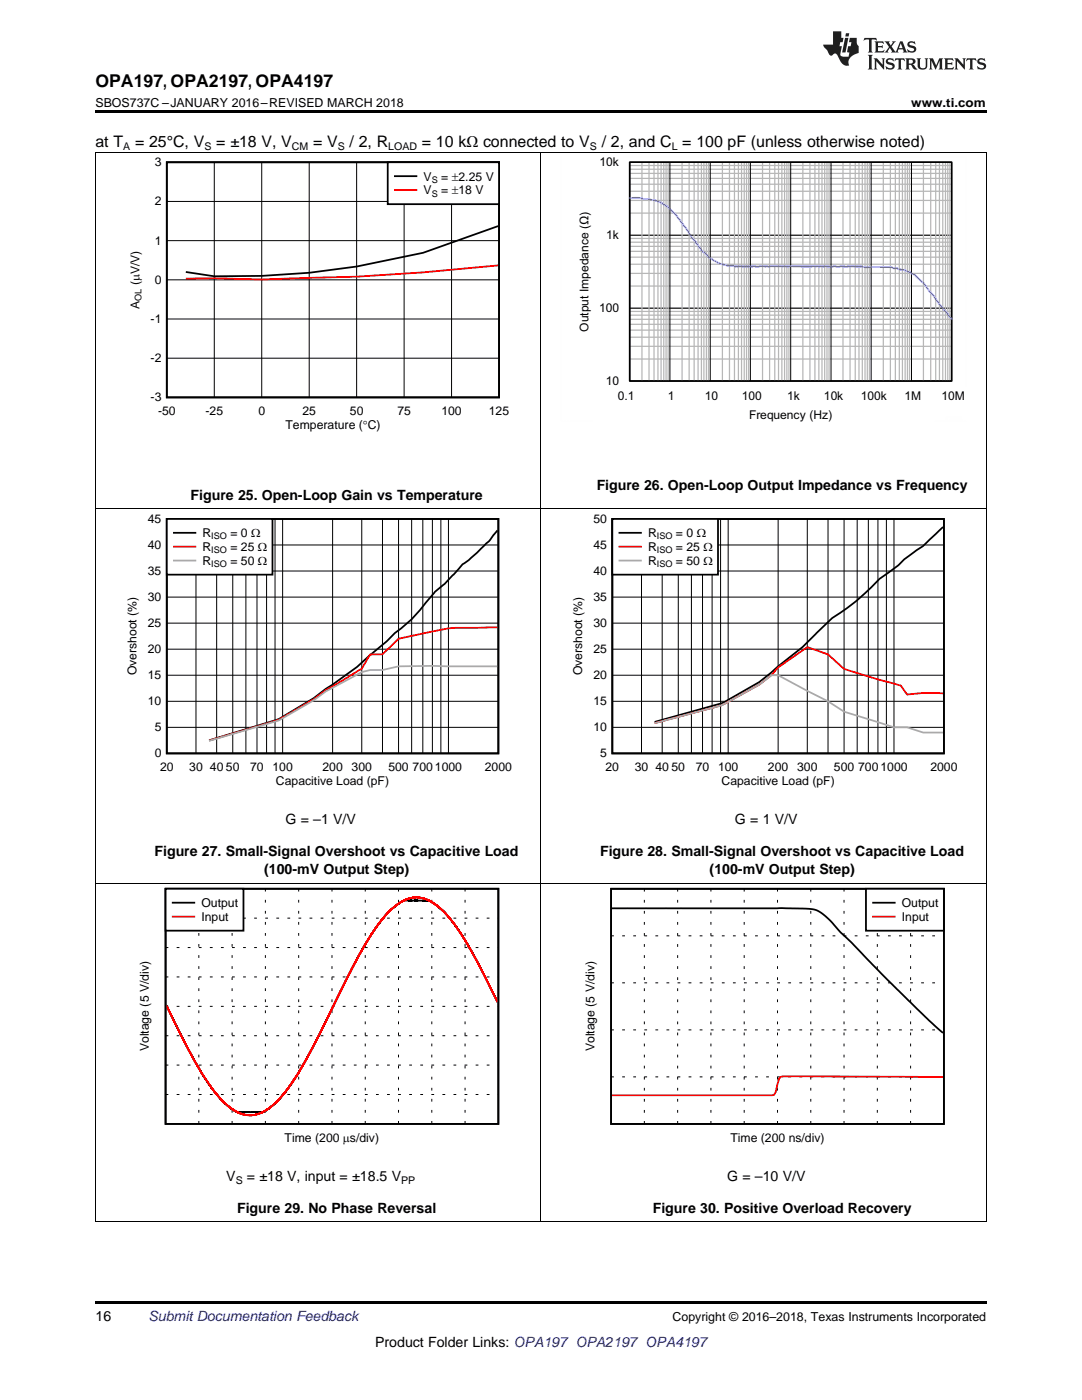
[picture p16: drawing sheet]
<svg xmlns="http://www.w3.org/2000/svg" width="216mm" height="279mm" viewBox="0 0 216 279" stroke-linecap="round" stroke-linejoin="round" font-family="sans-serif">
<defs><g id="words">
<text font-size="3.5" x="19" y="17.3">OPA197, OPA2197, OPA4197</text>
<g font-size="3.2">
<text x="19" y="29.3">at T</text>
<text x="27" y="29.3">= 25°C, V</text>
<text x="43.1" y="29.3">= ±18 V, V</text>
<text x="62.5" y="29.3">= V</text>
<text x="69.7" y="29.3">/ 2, R</text>
<text x="84.2" y="29.3">= 10 kΩ connected to V</text>
<text x="120.1" y="29.3">/ 2, and C = 100 pF (unless otherwise noted)</text>
</g>
<g font-size="2.8">
<text x="38" y="99.8">Figure 25. Open-Loop Gain vs Temperature</text>
<text x="119.1" y="97.7">Figure 26. Open-Loop Output Impedance vs Frequency</text>
<text x="57" y="164.5">G = –1 V/V</text>
<text x="146.6" y="164.5">G = 1 V/V</text>
<text x="30.8" y="170.8">Figure 27. Small-Signal Overshoot vs Capacitive Load</text>
<text x="119.7" y="170.8">Figure 28. Small-Signal Overshoot vs Capacitive Load</text>
<text x="52.7" y="174.5">(100-mV Output Step)</text>
<text x="141.6" y="174.5">(100-mV Output Step)</text>
<text x="45.2" y="235.7">V</text>
<text x="49.3" y="235.7">= ±18 V, input = ±18.5 V</text>
<text x="145.1" y="235.7">G = –10 V/V</text>
<text x="47.3" y="242.1">Figure 29. No Phase Reversal</text>
<text x="130.2" y="242.1">Figure 30. Positive Overload Recovery</text>
<text x="19" y="263.6">16</text>
<text x="74.9" y="268.9">Product Folder Links: OPA197 OPA2197 OPA4197</text>
</g>
<text font-size="2.8" fill="#0000c8" x="29.6" y="263.6">Submit Documentation Feedback</text>
<g font-size="2.5">
<text x="19" y="21.4">SBOS737C –JANUARY 2016–REVISED MARCH 2018</text>
<text x="181.8" y="21.4">www.ti.com</text>
<text x="134.2" y="263.6">Copyright © 2016–2018, Texas Instruments Incorporated</text>
</g>
<g font-size="2.4">
<text x="30.9" y="33.2">3</text>
<text x="119.6" y="33.2">10k</text>
<text x="30.9" y="41">2</text>
<text x="84.5" y="36">V</text>
<text x="84.5" y="38.8">V</text>
<text x="88" y="36">=</text>
<text x="88" y="38.8">=</text>
<text x="90.2" y="36">r2.25 V</text>
<text x="90.2" y="38.8">r18 V</text>
<text x="121" y="47.8">1k</text>
<text x="30.9" y="48.8">1</text>
<text x="27.8" y="56.9" transform="rotate(-90 27.8 56.9)">(PV/V)</text>
<text x="30.9" y="56.6">0</text>
<text x="27.8" y="61.7" transform="rotate(-90 27.8 61.7)">A</text>
<text x="30" y="64.5">-1</text>
<text x="119.6" y="62.3">100</text>
<text x="117.5" y="66.2" transform="rotate(-90 117.5 66.2)">Output Impedance (Ω)</text>
<text x="30" y="72.3">-2</text>
<text x="120.9" y="76.9">10</text>
<text x="30" y="80.1">-3</text>
<text x="31.5" y="82.9">-50</text>
<text x="41" y="82.9">-25</text>
<text x="51.6" y="82.9">0</text>
<text x="60.4" y="82.9">25</text>
<text x="69.8" y="82.9">50</text>
<text x="79.3" y="82.9">75</text>
<text x="88.1" y="82.9">100</text>
<text x="97.5" y="82.9">125</text>
<text x="123.3" y="79.8">0.1</text>
<text x="133.3" y="79.8">1</text>
<text x="140.7" y="79.8">10</text>
<text x="148" y="79.8">100</text>
<text x="149.5" y="83.6">Frequency (Hz)</text>
<text x="157.1" y="79.8">1k</text>
<text x="164.4" y="79.8">10k</text>
<text x="171.8" y="79.8">100k</text>
<text x="180.5" y="79.8">1M</text>
<text x="187.9" y="79.8">10M</text>
<text x="57" y="85.7">Temperature (qC)</text>
<text x="29.5" y="104.4">45</text>
<text x="40.4" y="107.2">R</text>
<text x="46" y="107.2">= 0</text>
<text x="50.1" y="107.2">:</text>
<text x="118.4" y="104.4">50</text>
<text x="129.3" y="107.2">R</text>
<text x="134.9" y="107.2">= 0</text>
<text x="139" y="107.2">:</text>
<text x="29.5" y="109.6">40</text>
<text x="40.4" y="110">R</text>
<text x="40.4" y="112.7">R</text>
<text x="46" y="110">= 25</text>
<text x="46" y="112.7">= 50</text>
<text x="51.5" y="110">:</text>
<text x="51.5" y="112.7">:</text>
<text x="118.4" y="109.6">45</text>
<text x="129.3" y="110">R</text>
<text x="129.3" y="112.7">R</text>
<text x="134.9" y="110">= 25</text>
<text x="134.9" y="112.7">= 50</text>
<text x="140.4" y="110">:</text>
<text x="140.4" y="112.7">:</text>
<text x="29.5" y="120">30</text>
<text x="29.5" y="114.8">35</text>
<text x="118.4" y="120">35</text>
<text x="118.4" y="114.8">40</text>
<text x="29.5" y="125.2">25</text>
<text x="118.4" y="125.2">30</text>
<text x="29.5" y="130.4">20</text>
<text x="118.4" y="130.4">25</text>
<text x="27.3" y="134.8" transform="rotate(-90 27.3 134.8)">Overshoot (%)</text>
<text x="29.5" y="135.6">15</text>
<text x="116.2" y="134.8" transform="rotate(-90 116.2 134.8)">Overshoot (%)</text>
<text x="118.4" y="135.6">20</text>
<text x="29.5" y="140.8">10</text>
<text x="118.4" y="140.8">15</text>
<text x="30.9" y="146">5</text>
<text x="118.4" y="146">10</text>
<text x="30.9" y="151.2">0</text>
<text x="31.9" y="153.9">20</text>
<text x="37.8" y="153.9">30</text>
<text x="41.9" y="153.9">40</text>
<text x="45.1" y="153.9">50</text>
<text x="49.9" y="153.9">70</text>
<text x="54.4" y="153.9">100</text>
<text x="64.3" y="153.9">200</text>
<text x="70.2" y="153.9">300</text>
<text x="77.5" y="153.9">500</text>
<text x="82.3" y="153.9">7001000</text>
<text x="96.8" y="153.9">2000</text>
<text x="119.8" y="151.2">5</text>
<text x="120.8" y="153.9">20</text>
<text x="126.7" y="153.9">30</text>
<text x="130.8" y="153.9">40</text>
<text x="134" y="153.9">50</text>
<text x="138.8" y="153.9">70</text>
<text x="143.3" y="153.9">100</text>
<text x="153.2" y="153.9">200</text>
<text x="159.1" y="153.9">300</text>
<text x="166.4" y="153.9">500</text>
<text x="171.2" y="153.9">7001000</text>
<text x="185.7" y="153.9">2000</text>
<text x="55.1" y="156.7">Capacitive Load (pF)</text>
<text x="144" y="156.7">Capacitive Load (pF)</text>
<text x="40.2" y="181">Output</text>
<text x="40.2" y="183.8">Input</text>
<text x="180" y="181">Output</text>
<text x="180" y="183.8">Input</text>
<text x="29.7" y="209.8" transform="rotate(-90 29.7 209.8)">Voltage (5 V/div)</text>
<text x="118.6" y="209.8" transform="rotate(-90 118.6 209.8)">Voltage (5 V/div)</text>
<text x="56.8" y="227.9">Time (200 Ps/div)</text>
<text x="145.7" y="227.9">Time (200 ns/div)</text>
</g>
<g font-size="2.1">
<text x="24.6" y="29.9">A</text>
<text x="40.8" y="29.9">S</text>
<text x="58.2" y="29.9">CM</text>
<text x="67.4" y="29.9">S</text>
<text x="77.5" y="29.9">LOAD</text>
<text x="117.7" y="29.9">S</text>
<text x="134" y="29.9">L</text>
<text x="47" y="236.3">S</text>
<text x="80" y="236.3">PP</text>
</g>
<g font-size="1.8">
<text x="86.1" y="36.4">S</text>
<text x="86.1" y="39.2">S</text>
<text x="28.2" y="60.1" transform="rotate(-90 28.2 60.1)">OL</text>
<text x="42.2" y="107.6">ISO</text>
<text x="131.1" y="107.6">ISO</text>
<text x="42.2" y="110.4">ISO</text>
<text x="42.2" y="113.2">ISO</text>
<text x="131.1" y="110.4">ISO</text>
<text x="131.1" y="113.2">ISO</text>
</g>
</g></defs>
<path d="M19 259.7h177.8v.5h-177.8z" fill="#000"/>
<path d="M19.1 176.2v67.6M107.9 176.2v67.6M196.8 176.2v67.6M19 243.8h177.8" fill="none" stroke="#000" stroke-width=".2"/>
<path d="M27.4 177.2h72.2v51.3h-72.2z" fill-rule="evenodd" fill="#fff"/>
<path d="M33 177.4h66.4v46.9h-66.4zM99.3 200l-3.8-7.6-2.2-3.9-2.4-3.7-2.2-2.7-1.1-1-1.8-1.3h-5.3l-1.9 1.3-1.9 1.8-1.9 2.5-1.8 2.8-3.6 6.6-7.4 15-2.6 4.6-2 3-2.3 2.6-2.5 1.9-2.8 .1h-2.4l-.7-.4-1.8-1.4-2.1-2.3-2.3-3.3-1.4-2.4-3.2-6-2.7-5.5" fill="none" stroke="#000" stroke-width=".36"/>
<g fill="none" stroke="#000" stroke-width=".2">
<path d="M39.7 177.4v.5M39.7 179.6v.5M46.3 177.4v.5M46.3 179.6v.5M53 177.4v.5M53 179.6v.5M59.6 177.4v.5M59.6 179.6v.5M66.2 177.4v.5M66.2 179.6v.5M72.9 177.4v.5M72.9 179.6v.5"/>
<path d="M79.5 177.4v.5M79.5 179.6v.5M86.2 177.4v.5M86.2 179.6v.5M92.8 177.4v.5M92.8 179.6v.5M33 195h.6M33 189.1h.6M33 183.2h.6M35.2 195h.6M35.2 189.1h.6M35.2 183.2h.6"/>
<path d="M37.5 195h.5M37.5 189.1h.5M37.5 183.2h.5M39.7 195h.5M39.7 189.1h.5M39.7 183.2h.5M39.7 181.8v.5M39.7 184v.5M39.7 186.2v.6M39.7 188.4v.6M39.7 190.6v.6M39.7 192.8v.6"/>
<path d="M39.7 195v.6M39.7 197.2v.6M39.7 199.4v.6M41.9 195h.5M41.9 189.1h.5M41.9 183.2h.5M44.1 195h.5M44.1 189.1h.5M44.1 183.2h.5M46.3 195h.5M46.3 189.1h.5M46.3 183.2h.5"/>
<path d="M46.3 181.8v.5M46.3 184v.5M46.3 186.2v.6M46.3 188.4v.6M46.3 190.6v.6M46.3 192.8v.6M46.3 195v.6M46.3 197.2v.6M46.3 199.4v.6M48.5 195h.6M48.5 189.1h.6M48.5 183.2h.6"/>
<path d="M50.7 195h.6M50.7 189.1h.6M50.7 183.2h.6M52.9 195h.6M52.9 189.1h.6M52.9 183.2h.6M53 181.8v.5M53 184v.5M53 186.2v.6M53 188.4v.6M53 190.6v.6M53 192.8v.6"/>
<path d="M53 195v.6M53 197.2v.6M53 199.4v.6M55.1 195h.6M55.1 189.1h.6M55.1 183.2h.6M57.3 195h.6M57.3 189.1h.6M57.3 183.2h.6M59.6 195h.5M59.6 189.1h.5M59.6 183.2h.5"/>
<path d="M59.6 181.8v.5M59.6 184v.5M59.6 186.2v.6M59.6 188.4v.6M59.6 190.6v.6M59.6 192.8v.6M59.6 195v.6M59.6 197.2v.6M59.6 199.4v.6M61.8 195h.5M61.8 189.1h.5M61.8 183.2h.5"/>
<path d="M64 195h.5M64 189.1h.5M64 183.2h.5M66.2 195h.5M66.2 189.1h.5M66.2 183.2h.5M66.2 181.8v.5M66.2 184v.5M66.2 186.2v.6M66.2 188.4v.6M66.2 190.6v.6M66.2 192.8v.6"/>
<path d="M66.2 195v.6M66.2 197.2v.6M66.2 199.4v.6M68.4 195h.5M68.4 189.1h.5M68.4 183.2h.5M70.6 195h.6M70.6 189.1h.6M70.6 183.2h.6M72.8 195h.6M72.8 189.1h.6M72.8 183.2h.6"/>
<path d="M72.9 181.8v.5M72.9 184v.5M72.9 186.2v.6M72.9 188.4v.6M72.9 190.6v.6M72.9 192.8v.6M72.9 195v.6M72.9 197.2v.6M72.9 199.4v.6M75 195h.6M75 189.1h.6M75 183.2h.6"/>
<path d="M77.2 195h.6M77.2 189.1h.6M77.2 183.2h.6M79.4 195h.6M79.4 189.1h.6M79.4 183.2h.6M79.5 181.8v.5M79.5 184v.5M79.5 186.2v.6M79.5 188.4v.6M79.5 190.6v.6M79.5 192.8v.6"/>
<path d="M79.5 195v.6M79.5 197.2v.6M79.5 199.4v.6M81.6 195h.6M81.6 189.1h.6M81.6 183.2h.6M83.9 195h.5M83.9 189.1h.5M83.9 183.2h.5M86.1 195h.5M86.1 189.1h.5M86.1 183.2h.5"/>
<path d="M86.2 181.8v.5M86.2 184v.5M86.2 186.2v.6M86.2 188.4v.6M86.2 190.6v.6M86.2 192.8v.6M86.2 195v.6M86.2 197.2v.6M86.2 199.4v.6M88.3 195h.5M88.3 189.1h.5M88.3 183.2h.5"/>
<path d="M90.5 195h.5M90.5 189.1h.5M90.5 183.2h.5M92.7 195h.6M92.7 189.1h.6M92.7 183.2h.6M92.8 181.8v.5M92.8 184v.5M92.8 186.2v.6M92.8 188.4v.6M92.8 190.6v.6M92.8 192.8v.6"/>
<path d="M92.8 195v.6M92.8 197.2v.6M92.8 199.4v.6M94.9 195h.6M94.9 189.1h.6M94.9 183.2h.6M97.1 195h.6M97.1 189.1h.6M97.1 183.2h.6M99.3 195h.1M99.3 189.1h.1M99.3 183.2h.1"/>
<path d="M33 218.4h.6M33 212.6h.6M33 206.7h.6M33 200.8h.6M35.2 218.4h.6M35.2 212.6h.6M35.2 206.7h.6M35.2 200.8h.6M37.5 218.4h.5M37.5 212.6h.5M37.5 206.7h.5M37.5 200.8h.5"/>
<path d="M39.7 218.4h.5M39.7 212.6h.5M39.7 206.7h.5M39.7 200.8h.5M39.7 201.7v.5M39.7 203.9v.5M39.7 206.1v.5M39.7 208.3v.5M39.7 210.5v.5M39.7 212.7v.5M39.7 214.9v.5M39.7 217.1v.5"/>
<path d="M39.7 219.3v.6M41.9 218.4h.5M41.9 212.6h.5M41.9 206.7h.5M41.9 200.8h.5M44.1 218.4h.5M44.1 212.6h.5M44.1 206.7h.5M44.1 200.8h.5M46.3 218.4h.5M46.3 212.6h.5M46.3 206.7h.5"/>
<path d="M46.3 200.8h.5M46.3 201.7v.5M46.3 203.9v.5M46.3 206.1v.5M46.3 208.3v.5M46.3 210.5v.5M46.3 212.7v.5M46.3 214.9v.5M46.3 217.1v.5M46.3 219.3v.6M48.5 218.4h.6M48.5 212.6h.6"/>
<path d="M48.5 206.7h.6M48.5 200.8h.6M50.7 218.4h.6M50.7 212.6h.6M50.7 206.7h.6M50.7 200.8h.6M52.9 218.4h.6M52.9 212.6h.6M52.9 206.7h.6M52.9 200.8h.6M53 201.7v.5M53 203.9v.5"/>
<path d="M53 206.1v.5M53 208.3v.5M53 210.5v.5M53 212.7v.5M53 214.9v.5M53 217.1v.5M53 219.3v.6M55.1 218.4h.6M55.1 212.6h.6M55.1 206.7h.6M55.1 200.8h.6M57.3 218.4h.6"/>
<path d="M57.3 212.6h.6M57.3 206.7h.6M57.3 200.8h.6M59.6 218.4h.5M59.6 212.6h.5M59.6 206.7h.5M59.6 200.8h.5M59.6 201.7v.5M59.6 203.9v.5M59.6 206.1v.5M59.6 208.3v.5M59.6 210.5v.5"/>
<path d="M59.6 212.7v.5M59.6 214.9v.5M59.6 217.1v.5M59.6 219.3v.6M61.8 218.4h.5M61.8 212.6h.5M61.8 206.7h.5M61.8 200.8h.5M64 218.4h.5M64 212.6h.5M64 206.7h.5M64 200.8h.5"/>
<path d="M66.2 218.4h.5M66.2 212.6h.5M66.2 206.7h.5M66.2 200.8h.5M66.2 201.7v.5M66.2 203.9v.5M66.2 206.1v.5M66.2 208.3v.5M66.2 210.5v.5M66.2 212.7v.5M66.2 214.9v.5M66.2 217.1v.5"/>
<path d="M66.2 219.3v.6M68.4 218.4h.5M68.4 212.6h.5M68.4 206.7h.5M68.4 200.8h.5M70.6 218.4h.6M70.6 212.6h.6M70.6 206.7h.6M70.6 200.8h.6M72.8 218.4h.6M72.8 212.6h.6M72.8 206.7h.6"/>
<path d="M72.8 200.8h.6M72.9 201.7v.5M72.9 203.9v.5M72.9 206.1v.5M72.9 208.3v.5M72.9 210.5v.5M72.9 212.7v.5M72.9 214.9v.5M72.9 217.1v.5M72.9 219.3v.6M75 218.4h.6M75 212.6h.6"/>
<path d="M75 206.7h.6M75 200.8h.6M77.2 218.4h.6M77.2 212.6h.6M77.2 206.7h.6M77.2 200.8h.6M79.4 218.4h.6M79.4 212.6h.6M79.4 206.7h.6M79.4 200.8h.6M79.5 201.7v.5M79.5 203.9v.5"/>
<path d="M79.5 206.1v.5M79.5 208.3v.5M79.5 210.5v.5M79.5 212.7v.5M79.5 214.9v.5M79.5 217.1v.5M79.5 219.3v.6M81.6 218.4h.6M81.6 212.6h.6M81.6 206.7h.6M81.6 200.8h.6M83.9 218.4h.5"/>
<path d="M83.9 212.6h.5M83.9 206.7h.5M83.9 200.8h.5M86.1 218.4h.5M86.1 212.6h.5M86.1 206.7h.5M86.1 200.8h.5M86.2 201.7v.5M86.2 203.9v.5M86.2 206.1v.5M86.2 208.3v.5M86.2 210.5v.5"/>
<path d="M86.2 212.7v.5M86.2 214.9v.5M86.2 217.1v.5M86.2 219.3v.6M88.3 218.4h.5M88.3 212.6h.5M88.3 206.7h.5M88.3 200.8h.5M90.5 218.4h.5M90.5 212.6h.5M90.5 206.7h.5M90.5 200.8h.5"/>
<path d="M92.7 218.4h.6M92.7 212.6h.6M92.7 206.7h.6M92.7 200.8h.6M92.8 201.7v.5M92.8 203.9v.5M92.8 206.1v.5M92.8 208.3v.5M92.8 210.5v.5M92.8 212.7v.5M92.8 214.9v.5M92.8 217.1v.5"/>
<path d="M92.8 219.3v.6M94.9 218.4h.6M94.9 212.6h.6M94.9 206.7h.6M94.9 200.8h.6M97.1 218.4h.6M97.1 212.6h.6M97.1 206.7h.6M97.1 200.8h.6M99.3 218.4h.1M99.3 212.6h.1M99.3 206.7h.1"/>
<path d="M99.3 200.8h.1M39.7 221.5v.6M39.7 223.7v.6M46.3 221.5v.6M46.3 223.7v.6M53 221.5v.6M53 223.7v.6M59.6 221.5v.6M59.6 223.7v.6M66.2 221.5v.6M66.2 223.7v.6M72.9 221.5v.6"/>
<path d="M72.9 223.7v.6M79.5 221.5v.6M79.5 223.7v.6M86.2 221.5v.6M86.2 223.7v.6M92.8 221.5v.6M92.8 223.7v.6"/>
</g>
<path d="M99.3 200l-3.3-6.6-3-5.4-2.2-3.4-2.1-2.6-2.1-1.7-2-1-2-.2-1.9 .6-1.4 .8-1.8 1.5-2 2.5-2.2 3.2-3.1 5.6-7.9 15.9-2.6 4.7-2 2.9-1.9 2.5-1.7 1.6-2 1.2-2 .5-1.9-.3-2-1.1-2-1.7-1.8-2.1-2-2.9-1.8-3.2-5.4-10.6" fill="none" stroke="#f00" stroke-width=".36"/>
<path d="M33 177.4h15.6v8.3h-15.6z" fill-rule="evenodd" fill="#fff"/>
<path d="M33 177.4h15.6v8.3h-15.6zM34.5 180.2h4.3" fill="none" stroke="#000" stroke-width=".36"/>
<path d="M34.5 182.9h4.3" fill="none" stroke="#f00" stroke-width=".36"/>
<path d="M116.3 177.2h72.2v51.3h-72.2z" fill-rule="evenodd" fill="#fff"/>
<path d="M121.9 177.4h66.4v46.9h-66.4zM122.1 181.3h35.7a20.9 20.9 0 0 1 5.3 .4l1 .6 1.3 1.2 2.3 2.6 2.4 2.2 6.9 7.2 8.3 8.1 2.9 2.5" fill="none" stroke="#000" stroke-width=".36"/>
<g fill="none" stroke="#000" stroke-width=".2">
<path d="M128.6 177.4v.5M128.6 179.6v.5M135.2 177.4v.5M135.2 179.6v.5M141.9 177.4v.5M141.9 179.6v.5M148.5 177.4v.5M148.5 179.6v.5M155.1 177.4v.5M155.1 179.6v.5M161.8 177.4v.5M161.8 179.6v.5"/>
<path d="M168.4 177.4v.5M168.4 179.6v.5M175.1 177.4v.5M175.1 179.6v.5M181.7 177.4v.5M181.7 179.6v.5M121.9 196.1h.6M121.9 186.8h.6M124.1 196.1h.6M124.1 186.8h.6M126.4 196.1h.5M126.4 186.8h.5"/>
<path d="M128.6 196.1h.5M128.6 181.8v.5M128.6 184v.6M128.6 186.2v.6h.5M128.6 188.4v.6M128.6 190.6v.6M128.6 192.8v.6M128.6 195v.6M128.6 197.2v.6M128.6 199.4v.6M130.8 196.1h.5M130.8 186.8h.5"/>
<path d="M133 196.1h.5M133 186.8h.5M135.2 196.1h.5M135.2 186.8h.5M135.2 181.8v.5M135.2 184v.6M135.2 186.2v.6M135.2 188.4v.6M135.2 190.6v.6M135.2 192.8v.6M135.2 195v.6M135.2 197.2v.6"/>
<path d="M135.2 199.4v.6M137.4 196.1h.6M137.4 186.8h.6M139.6 196.1h.6M139.6 186.8h.6M141.8 196.1h.6M141.8 186.8h.6M141.9 181.8v.5M141.9 184v.6M141.9 186.2v.6M141.9 188.4v.6M141.9 190.6v.6"/>
<path d="M141.9 192.8v.6M141.9 195v.6M141.9 197.2v.6M141.9 199.4v.6M144 196.1h.6M144 186.8h.6M146.2 196.1h.6M146.2 186.8h.6M148.5 196.1h.5M148.5 186.8h.5M148.5 181.8v.5M148.5 184v.6"/>
<path d="M148.5 186.2v.6M148.5 188.4v.6M148.5 190.6v.6M148.5 192.8v.6M148.5 195v.6M148.5 197.2v.6M148.5 199.4v.6M150.7 196.1h.5M150.7 186.8h.5M152.9 196.1h.5M152.9 186.8h.5M155.1 196.1h.5"/>
<path d="M155.1 186.8h.5M155.1 181.8v.5M155.1 184v.6M155.1 186.2v.6M155.1 188.4v.6M155.1 190.6v.6M155.1 192.8v.6M155.1 195v.6M155.1 197.2v.6M155.1 199.4v.6M157.3 196.1h.5M157.3 186.8h.5"/>
<path d="M159.5 196.1h.6M159.5 186.8h.6M161.7 196.1h.6M161.7 186.8h.6M161.8 181.8v.5M161.8 184v.6M161.8 186.2v.6M161.8 188.4v.6M161.8 190.6v.6M161.8 192.8v.6M161.8 195v.6M161.8 197.2v.6"/>
<path d="M161.8 199.4v.6M163.9 196.1h.6M163.9 186.8h.6M166.1 196.1h.6M166.1 186.8h.6M168.3 196.1h.6M168.3 186.8h.6M168.4 181.8v.5M168.4 184v.6M168.4 186.2v.6M168.4 188.4v.6M168.4 190.6v.6"/>
<path d="M168.4 192.8v.6M168.4 195v.6M168.4 197.2v.6M168.4 199.4v.6M170.5 196.1h.6M170.5 186.8h.6M172.8 196.1h.5M172.8 186.8h.5M175 196.1h.5M175 186.8h.5M175.1 181.8v.5M175.1 184v.6"/>
<path d="M175.1 186.2v.6M175.1 188.4v.6M175.1 190.6v.6M175.1 192.8v.6M175.1 195v.6M175.1 197.2v.6M175.1 199.4v.6M177.2 196.1h.5M177.2 186.8h.5M179.4 196.1h.5M179.4 186.8h.5M181.6 196.1h.6"/>
<path d="M181.6 186.8h.6M181.7 181.8v.5M181.7 184v.6M181.7 186.2v.6M181.7 188.4v.6M181.7 190.6v.6M181.7 192.8v.6M181.7 195v.6M181.7 197.2v.6M181.7 199.4v.6M183.8 196.1h.6M183.8 186.8h.6"/>
<path d="M186 196.1h.6M186 186.8h.6M188.2 196.1h.1M188.2 186.8h.1M121.9 214.9h.6M121.9 205.5h.6M124.1 214.9h.6M124.1 205.5h.6M126.4 214.9h.5M126.4 205.5h.5M128.6 205.5h.5M128.6 201.7v.5"/>
<path d="M128.6 203.9v.5M128.6 206.1v.5M128.6 208.3v.5M128.6 210.5v.5M128.6 212.7v.5M128.6 217.1v.5M128.6 219.3v.6M129.1 214.9h-.5v.5M130.8 214.9h.5M130.8 205.5h.5M133 214.9h.5M133 205.5h.5"/>
<path d="M135.2 214.9h.5M135.2 205.5h.5M135.2 201.7v.5M135.2 203.9v.5M135.2 206.1v.5M135.2 208.3v.5M135.2 210.5v.5M135.2 212.7v.5M135.2 214.9v.5M135.2 217.1v.5M135.2 219.3v.6M137.4 214.9h.6"/>
<path d="M137.4 205.5h.6M139.6 214.9h.6M139.6 205.5h.6M141.8 214.9h.6M141.8 205.5h.6M141.9 201.7v.5M141.9 203.9v.5M141.9 206.1v.5M141.9 208.3v.5M141.9 210.5v.5M141.9 212.7v.5M141.9 214.9v.5"/>
<path d="M141.9 217.1v.5M141.9 219.3v.6M144 214.9h.6M144 205.5h.6M146.2 214.9h.6M146.2 205.5h.6M148.5 214.9h.5M148.5 205.5h.5M148.5 201.7v.5M148.5 203.9v.5M148.5 206.1v.5M148.5 208.3v.5"/>
<path d="M148.5 210.5v.5M148.5 212.7v.5M148.5 214.9v.5M148.5 217.1v.5M148.5 219.3v.6M150.7 214.9h.5M150.7 205.5h.5M152.9 214.9h.5M152.9 205.5h.5M155.1 214.9h.5M155.1 205.5h.5M155.1 201.7v.5"/>
<path d="M155.1 203.9v.5M155.1 206.1v.5M155.1 208.3v.5M155.1 210.5v.5M155.1 212.7v.5M155.1 214.9v.5M155.1 217.1v.5M155.1 219.3v.6M157.3 214.9h.5M157.3 205.5h.5M159.5 214.9h.6M159.5 205.5h.6"/>
<path d="M161.7 214.9h.6M161.7 205.5h.6M161.8 201.7v.5M161.8 203.9v.5M161.8 206.1v.5M161.8 208.3v.5M161.8 210.5v.5M161.8 212.7v.5M161.8 214.9v.5M161.8 217.1v.5M161.8 219.3v.6M163.9 214.9h.6"/>
<path d="M163.9 205.5h.6M166.1 214.9h.6M166.1 205.5h.6M168.3 214.9h.6M168.3 205.5h.6M168.4 201.7v.5M168.4 203.9v.5M168.4 206.1v.5M168.4 208.3v.5M168.4 210.5v.5M168.4 212.7v.5M168.4 214.9v.5"/>
<path d="M168.4 217.1v.5M168.4 219.3v.6M170.5 214.9h.6M170.5 205.5h.6M172.8 214.9h.5M172.8 205.5h.5M175 214.9h.5M175 205.5h.5M175.1 201.7v.5M175.1 203.9v.5M175.1 206.1v.5M175.1 208.3v.5"/>
<path d="M175.1 210.5v.5M175.1 212.7v.5M175.1 214.9v.5M175.1 217.1v.5M175.1 219.3v.6M177.2 214.9h.5M177.2 205.5h.5M179.4 214.9h.5M179.4 205.5h.5M181.6 214.9h.6M181.6 205.5h.6M181.7 201.7v.5"/>
<path d="M181.7 203.9v.5M181.7 206.1v.5M181.7 208.3v.5M181.7 210.5v.5M181.7 212.7v.5M181.7 214.9v.5M181.7 217.1v.5M181.7 219.3v.6M183.8 214.9h.6M183.8 205.5h.6M186 214.9h.6M186 205.5h.6"/>
<path d="M188.2 214.9h.1M188.2 205.5h.1M128.6 221.5v.6M128.6 223.7v.6M135.2 221.5v.6M135.2 223.7v.6M141.9 221.5v.6M141.9 223.7v.6M148.5 221.5v.6M148.5 223.7v.6M155.1 221.5v.6M155.1 223.7v.6"/>
<path d="M161.8 221.5v.6M161.8 223.7v.6M168.4 221.5v.6M168.4 223.7v.6M175.1 221.5v.6M175.1 223.7v.6M181.7 221.5v.6M181.7 223.7v.6"/>
</g>
<path d="M188.2 214.9l-31.4-.1a1.34 1.34 0 0 0-1.3 .5l-.7 2.6-.3 .6-.4 .1h-32" fill="none" stroke="#f00" stroke-width=".36"/>
<path d="M172.8 177.4h15.5v8.3h-15.5z" fill-rule="evenodd" fill="#fff"/>
<path d="M172.8 177.4h15.5v8.3h-15.5zM174.2 180.2h4.3" fill="none" stroke="#000" stroke-width=".36"/>
<path d="M174.2 182.9h4.3" fill="none" stroke="#f00" stroke-width=".36"/>
<path d="M19.1 101.5v74.8M107.9 101.5v74.8M196.8 101.5v74.8M19 176.2h177.8" fill="none" stroke="#000" stroke-width=".2"/>
<path d="M24.9 102.6h77.1v54.6h-77.1z" fill-rule="evenodd" fill="#fff"/>
<path d="M33.3 103.6h66.1v46.8h-66.1zM99.3 105.9l-.8 .8a6.8 6.8 0 0 1-1.9 2.2l-3.1 2.9-1.2 .8-1.8 2.1a20.8 20.8 0 0 1-3.7 3.4l-2.6 3.1a23.2 23.2 0 0 1-5.4 5.1l-1.6 1.7-3.2 2.6a46.5 46.5 0 0 1-9 6.9l-2.4 1.8-6.9 4.2-14 4.3" fill="none" stroke="#000" stroke-width=".35"/>
<g fill="none" stroke="#000" stroke-width=".2">
<path d="M33.3 119.2h66.1M33.3 114h66.1M33.3 108.8h66.1M39.1 103.6v46.8M43.2 103.6v46.8M46.4 103.6v46.8M49.1 103.6v46.8M51.3 103.6v46.8M53.2 103.6v46.8M54.9 103.6v46.8M56.4 103.6v46.8M66.4 103.6v46.8"/>
<path d="M72.2 103.6v46.8M76.3 103.6v46.8M79.5 103.6v46.8M82.1 103.6v46.8M84.4 103.6v46.8M86.3 103.6v46.8M88 103.6v46.8M89.5 103.6v46.8M33.3 140h66.1M33.3 134.8h66.1M33.3 129.6h66.1M33.3 124.4h66.1"/>
<path d="M33.3 145.2h66.1"/>
</g>
<path d="M99.3 125.2l-9.8 .2-10 2.1-3.2 3.1h-2.4l-1.7 2.8-7.2 4.3-2.4 1.8-6.9 4.1-14 4.2" fill="none" stroke="#f00" stroke-width=".35"/>
<path d="M99.3 133h-19.8l-3.2 .7h-2.4l-1.7 .4-7.2 3.9-2.4 1.8-6.9 4-14 4.1" fill="none" stroke="#aaa" stroke-width=".35"/>
<path d="M33.3 103.6h21.1v11.1h-21.1z" fill-rule="evenodd" fill="#fff"/>
<path d="M33.3 103.6h21.1v11.1h-21.1zM34.7 106.3h4.3" fill="none" stroke="#000" stroke-width=".35"/>
<path d="M34.7 109.1h4.3" fill="none" stroke="#f00" stroke-width=".35"/>
<path d="M34.7 111.9h4.3" fill="none" stroke="#aaa" stroke-width=".35"/>
<path d="M113.8 102.6h77.1v54.6h-77.1z" fill-rule="evenodd" fill="#fff"/>
<path d="M122.2 103.6h66.1v46.8h-66.1zM188.2 105.2l-2.7 2.5a10.8 10.8 0 0 1-3.1 2.4l-2 1.5-1.2 1.2-1.6 1.2a18.4 18.4 0 0 0-4.5 3.9l-2.1 1.9-2 1.6a22.6 22.6 0 0 0-6.2 5.1l-2.6 2.6-8.7 7-6.9 4-14 4" fill="none" stroke="#000" stroke-width=".35"/>
<g fill="none" stroke="#000" stroke-width=".2">
<path d="M122.2 119.2h66.1M122.2 114h66.1M122.2 108.8h66.1M128 103.6v46.8M132.1 103.6v46.8M135.3 103.6v46.8M138 103.6v46.8M140.2 103.6v46.8M142.1 103.6v46.8M143.8 103.6v46.8M145.3 103.6v46.8M155.3 103.6v46.8"/>
<path d="M161.1 103.6v46.8M165.2 103.6v46.8M168.4 103.6v46.8M171 103.6v46.8M173.3 103.6v46.8M175.2 103.6v46.8M176.9 103.6v46.8M178.4 103.6v46.8M122.2 140h66.1M122.2 134.8h66.1M122.2 129.6h66.1M122.2 124.4h66.1"/>
<path d="M122.2 145.2h66.1"/>
</g>
<path d="M188.2 138.4l-4-.1-3.2 .3-1.2-1.8-11.4-3.3-3.2-2.9-4.1-1.5-5.8 4.1-1.4 1.6-2.4 1.8-7.5 4.2-13.4 3.5" fill="none" stroke="#f00" stroke-width=".35"/>
<path d="M130.6 144.3l13.4-3.5 7.5-4.2 2.4-1.8h1.4l9.9 5.2 3.2 2 10 3.2h2.6l3.2 1h4" fill="none" stroke="#aaa" stroke-width=".35"/>
<path d="M122.2 103.6h21.1v11.1h-21.1z" fill-rule="evenodd" fill="#fff"/>
<path d="M122.2 103.6h21.1v11.1h-21.1zM123.6 106.3h4.3" fill="none" stroke="#000" stroke-width=".35"/>
<path d="M123.6 109.1h4.3" fill="none" stroke="#f00" stroke-width=".35"/>
<path d="M123.6 111.9h4.3" fill="none" stroke="#aaa" stroke-width=".35"/>
<path d="M19.1 30.6v71M107.9 30.6v71M196.8 30.6v71M19 101.5h177.8" fill="none" stroke="#000" stroke-width=".2"/>
<path d="M25.5 31.4h76v54.8h-76z" fill-rule="evenodd" fill="#fff"/>
<path d="M33.3 32.4h66.3v46.9h-66.3zM99.4 45.1l-15 5.4a153.9 153.9 0 0 1-41.6 4.6l-5.7-.8" fill="none" stroke="#000" stroke-width=".35"/>
<path d="M42.8 32.4v46.9M52.2 32.4v46.9M61.7 32.4v46.9M71.2 32.4v46.9M80.6 32.4v46.9M90.1 32.4v46.9M33.3 55.8h66.3M33.3 48h66.3M33.3 40.2h66.3M33.3 71.5h66.3M33.3 63.7h66.3" fill="none" stroke="#000" stroke-width=".2"/>
<path d="M99.4 53l-15 1.4-13.2 .8-19 .6-9.4-.3-5.7 .1" fill="none" stroke="#f00" stroke-width=".35"/>
<path d="M77.4 32.4h22.2v8.3h-22.2z" fill-rule="evenodd" fill="#fff"/>
<path d="M77.4 32.4h22.2v8.3h-22.2zM78.8 35.2h4.3" fill="none" stroke="#000" stroke-width=".35"/>
<path d="M78.8 37.9h4.3" fill="none" stroke="#f00" stroke-width=".35"/>
<g fill="none" stroke="#b7b7b7" stroke-width=".25">
<path d="M125.6 40h64.3M125.6 38.2h64.3M125.6 36.8h64.3M125.6 35.6h64.3M125.6 34.6h64.3M125.6 33.8h64.3M125.6 33h64.3M125.6 32.4h64.3M128.1 32.4v43.6M129.5 32.4v43.6M130.5 32.4v43.6M131.3 32.4v43.6"/>
<path d="M131.9 32.4v43.6M132.4 32.4v43.6M132.9 32.4v43.6M133.3 32.4v43.6M136.1 32.4v43.6M137.5 32.4v43.6M138.5 32.4v43.6M139.3 32.4v43.6M140 32.4v43.6M140.5 32.4v43.6M141 32.4v43.6M141.4 32.4v43.6"/>
<path d="M144.1 32.4v43.6M145.6 32.4v43.6M146.6 32.4v43.6M147.3 32.4v43.6M148 32.4v43.6M148.5 32.4v43.6M149 32.4v43.6M149.4 32.4v43.6M152.2 32.4v43.6M153.6 32.4v43.6M154.6 32.4v43.6M155.3 32.4v43.6"/>
<path d="M156 32.4v43.6M156.6 32.4v43.6M157 32.4v43.6M157.4 32.4v43.6M160.2 32.4v43.6M161.6 32.4v43.6M162.6 32.4v43.6M163.4 32.4v43.6M164 32.4v43.6M164.6 32.4v43.6M165 32.4v43.6M165.4 32.4v43.6"/>
<path d="M168.2 32.4v43.6M169.6 32.4v43.6M170.7 32.4v43.6M171.4 32.4v43.6M172.1 32.4v43.6M172.6 32.4v43.6M173.1 32.4v43.6M173.5 32.4v43.6M176.3 32.4v43.6M177.7 32.4v43.6M178.7 32.4v43.6M179.4 32.4v43.6"/>
<path d="M180.1 32.4v43.6M180.6 32.4v43.6M181.1 32.4v43.6M181.5 32.4v43.6M184.3 32.4v43.6M185.7 32.4v43.6M186.7 32.4v43.6M187.5 32.4v43.6M188.1 32.4v43.6M188.7 32.4v43.6M189.1 32.4v43.6M189.5 32.4v43.6"/>
<path d="M125.6 57.1h64.3M125.6 54.6h64.3M125.6 52.7h64.3M125.6 51.3h64.3M125.6 50.2h64.3M125.6 49.2h64.3M125.6 48.3h64.3M125.6 47.6h64.3M125.6 46.9h64.3M125.6 42.5h64.3M125.6 76h64.3M125.6 71.7h64.3"/>
<path d="M125.6 69.1h64.3M125.6 67.3h64.3M125.6 65.9h64.3M125.6 64.7h64.3M125.6 63.7h64.3M125.6 62.9h64.3M125.6 62.2h64.3M125.6 61.5h64.3"/>
</g>
<path d="M19 30.5h177.8M125.7 32.4h64.2v43.6h-64.2zM133.7 32.4v43.6M141.7 32.4v43.6M149.7 32.4v43.6M157.8 32.4v43.6M165.8 32.4v43.6M173.8 32.4v43.6M181.9 32.4v43.6M125.7 46.9h64.2M125.7 61.5h64.2" fill="none" stroke="#000" stroke-width=".2"/>
<path d="M125.6 32.4h64.3v43.6h-64.3z" fill="none" stroke="#000" stroke-width=".33"/>
<path d="M125.7 39.5h1.8l.8 .2 1.2 .1a8.4 8.4 0 0 1 5.7 3.5l4.9 6.8 .5 .4a7.7 7.7 0 0 0 5.9 2.6l25.3 .1 1.2 .2 4.7-.1 1.6 .4a7 7 0 0 1 4.2 2.1l.9 .8 4.9 6.5 .7 .5" fill="none" stroke="#66f" stroke-width=".33"/>
<path d="M112 31.3v52.9M124.4 31.3h68.4M192.8 31.3v45.9M112 84.1h6.2M186.5 84.1h6.3" fill="none" stroke="#fefefe" stroke-width=".2" stroke-dasharray=".4 .2" stroke-linecap="butt"/>
<path d="M19 22h177.8v.5h-177.8z" fill="#000"/>
<g fill="#231f20">
<path d="M172.5 7.6l-.1 .5 .4-.2h.6v.1v2.1l-.2 .4h.9l-.2-.4v-2.1l.1-.1h.5l.5 .2-.2-.5zM174.5 8.3l.2 .3v1.5l-.2 .4h1.8l.2-.6a1.04 1.04 0 0 1-1.3 .2v-.7h.6l.3 .2v-.6l-.3 .2h-.6v-.6l.8-.1 .4 .3-.2-.5zM176.5 8.3l.9 1.1-.9 1.1h.8l-.2-.2 .4-.7 .5 .7-.2 .2h1.5l-.2-.2 .2-.4h.9l.1 .4-.2 .2h1l-.3-.3-.7-1.9h-.5l-.9 2-.8-1 .9-1h-.8l.1 .3-.4 .5-.3-.6 .1-.2zM179.7 8.6l.4 1h-.7zM181.3 8.4a.63 .63 0 0 0-.2 .7 .63 .63 0 0 0 .6 .4l.6 .2 .1 .2a.75 .75 0 0 1-.7 .4 .75 .75 0 0 1-.6-.5l.1 .7 .1-.1a1.11 1.11 0 0 0 1.5-.6 1.13 1.13 0 0 0-1.2-.8l-.1-.4a1.04 1.04 0 0 1 1.2 .2l-.2-.5-.2 .1-.4-.2zM173.2 10.9l.2 .4v2.2l-.2 .4h1l-.3-.4v-2.2l.3-.4zM174.3 11.6l.3 .4v1.5l-.3 .4h.8l-.2-.4v-1.3l1.5 1.7v-1.9l.2-.4h-.7l.2 .4v.9l-1.1-1.3zM177 11.8a.62 .62 0 0 0-.2 .7 .62 .62 0 0 0 .6 .4l.6 .1 .1 .3a.76 .76 0 0 1-.7 .3 .76 .76 0 0 1-.7-.4l.2 .7 .1-.1a1.11 1.11 0 0 0 1.5-.6 1.13 1.13 0 0 0-1.2-.8l-.1-.4a1.04 1.04 0 0 1 1.2 .2l-.2-.6-.2 .1-.5-.1zM178.7 11.6l-.2 .6a.61 .61 0 0 1 .8-.3v1.6l-.2 .4h.9l-.2-.4v-1.6a.63 .63 0 0 1 .7 .3l-.1-.6zM180.6 11.6l.3 .4v1.5l-.3 .4h1l-.2-.2-.1-.8 .6 .2a.76 .76 0 0 0 1.2 .7l-1-1a.58 .58 0 0 0 .6-.5 .58 .58 0 0 0-.5-.6zM181.4 11.9h.1a.45 .45 0 0 1 .5 .1 .45 .45 0 0 1 .1 .5l-.8 .2zM182.9 11.6l.2 .2a2.17 2.17 0 0 0 .3 1.9 .99 .99 0 0 0 1.6-.6v-1.1l.2-.4h-.7l.2 .2a1.92 1.92 0 0 1-.2 1.8 .6 .6 0 0 1-.9-.5v-1.1l.2-.4zM185.4 11.6l.2 .4v1.5l-.2 .4h.7l-.2-.4v-1.4l.8 1.8 .8-1.8v1.4l-.2 .4h.9l-.2-.4v-1.5l.2-.4h-.8l-.6 1.5-.6-1.5zM188.4 11.6l.2 .4v1.5l-.2 .4h1.8l.1-.6a1.04 1.04 0 0 1-1.2 .1v-.6h.5l.4 .2v-.6l-.4 .2h-.5v-.7h.8l.3 .3-.1-.6zM190.5 11.6l.2 .4v1.5l-.2 .4h.7l-.2-.4v-1.3l1.5 1.7v-1.9l.2-.4h-.7l.2 .4v.9l-1.1-1.3zM192.9 11.6l-.1 .6a.61 .61 0 0 1 .7-.3l.1 1.6-.3 .4h1l-.3-.4 .1-1.6a.63 .63 0 0 1 .7 .3l-.1-.6zM195.2 11.8a.62 .62 0 0 0-.2 .7 .62 .62 0 0 0 .6 .4l.6 .1 .1 .3a.76 .76 0 0 1-.7 .3 .76 .76 0 0 1-.6-.4l.1 .7 .1-.1a1.11 1.11 0 0 0 1.6-.6 1.13 1.13 0 0 0-1.3-.8l-.1-.4a1.04 1.04 0 0 1 1.2 .2l-.1-.6-.2 .1-.5-.1z"/>
<path d="M166.2 6.3v2.6h-1.9v.4l.8 .9a.91 .91 0 0 0 1 .8 .56 .56 0 0 1 .5-.3 .56 .56 0 0 1 .5 .3l.4 .8a1.53 1.53 0 0 0 1.9 1.2 1.54 1.54 0 0 1 1-2.1l.9-.3v-1.4a1.52 1.52 0 0 1-.4-1.6h-1.3l-.2 .8h.5l-.2 .8h-.5l-.1 1v.2l.4 .1-.2 .8a1.93 1.93 0 0 1-1.6-.3l.3-1.8h-.5l.2-.8h.4l.2-.8h-.4v-1.3zM168.6 7.6l-.6 2.9h.7l.6-2.9zM168.8 6.6l-.1 .7h.6l.2-.7z"/>
</g>
<use href="#words"/>
</svg>
